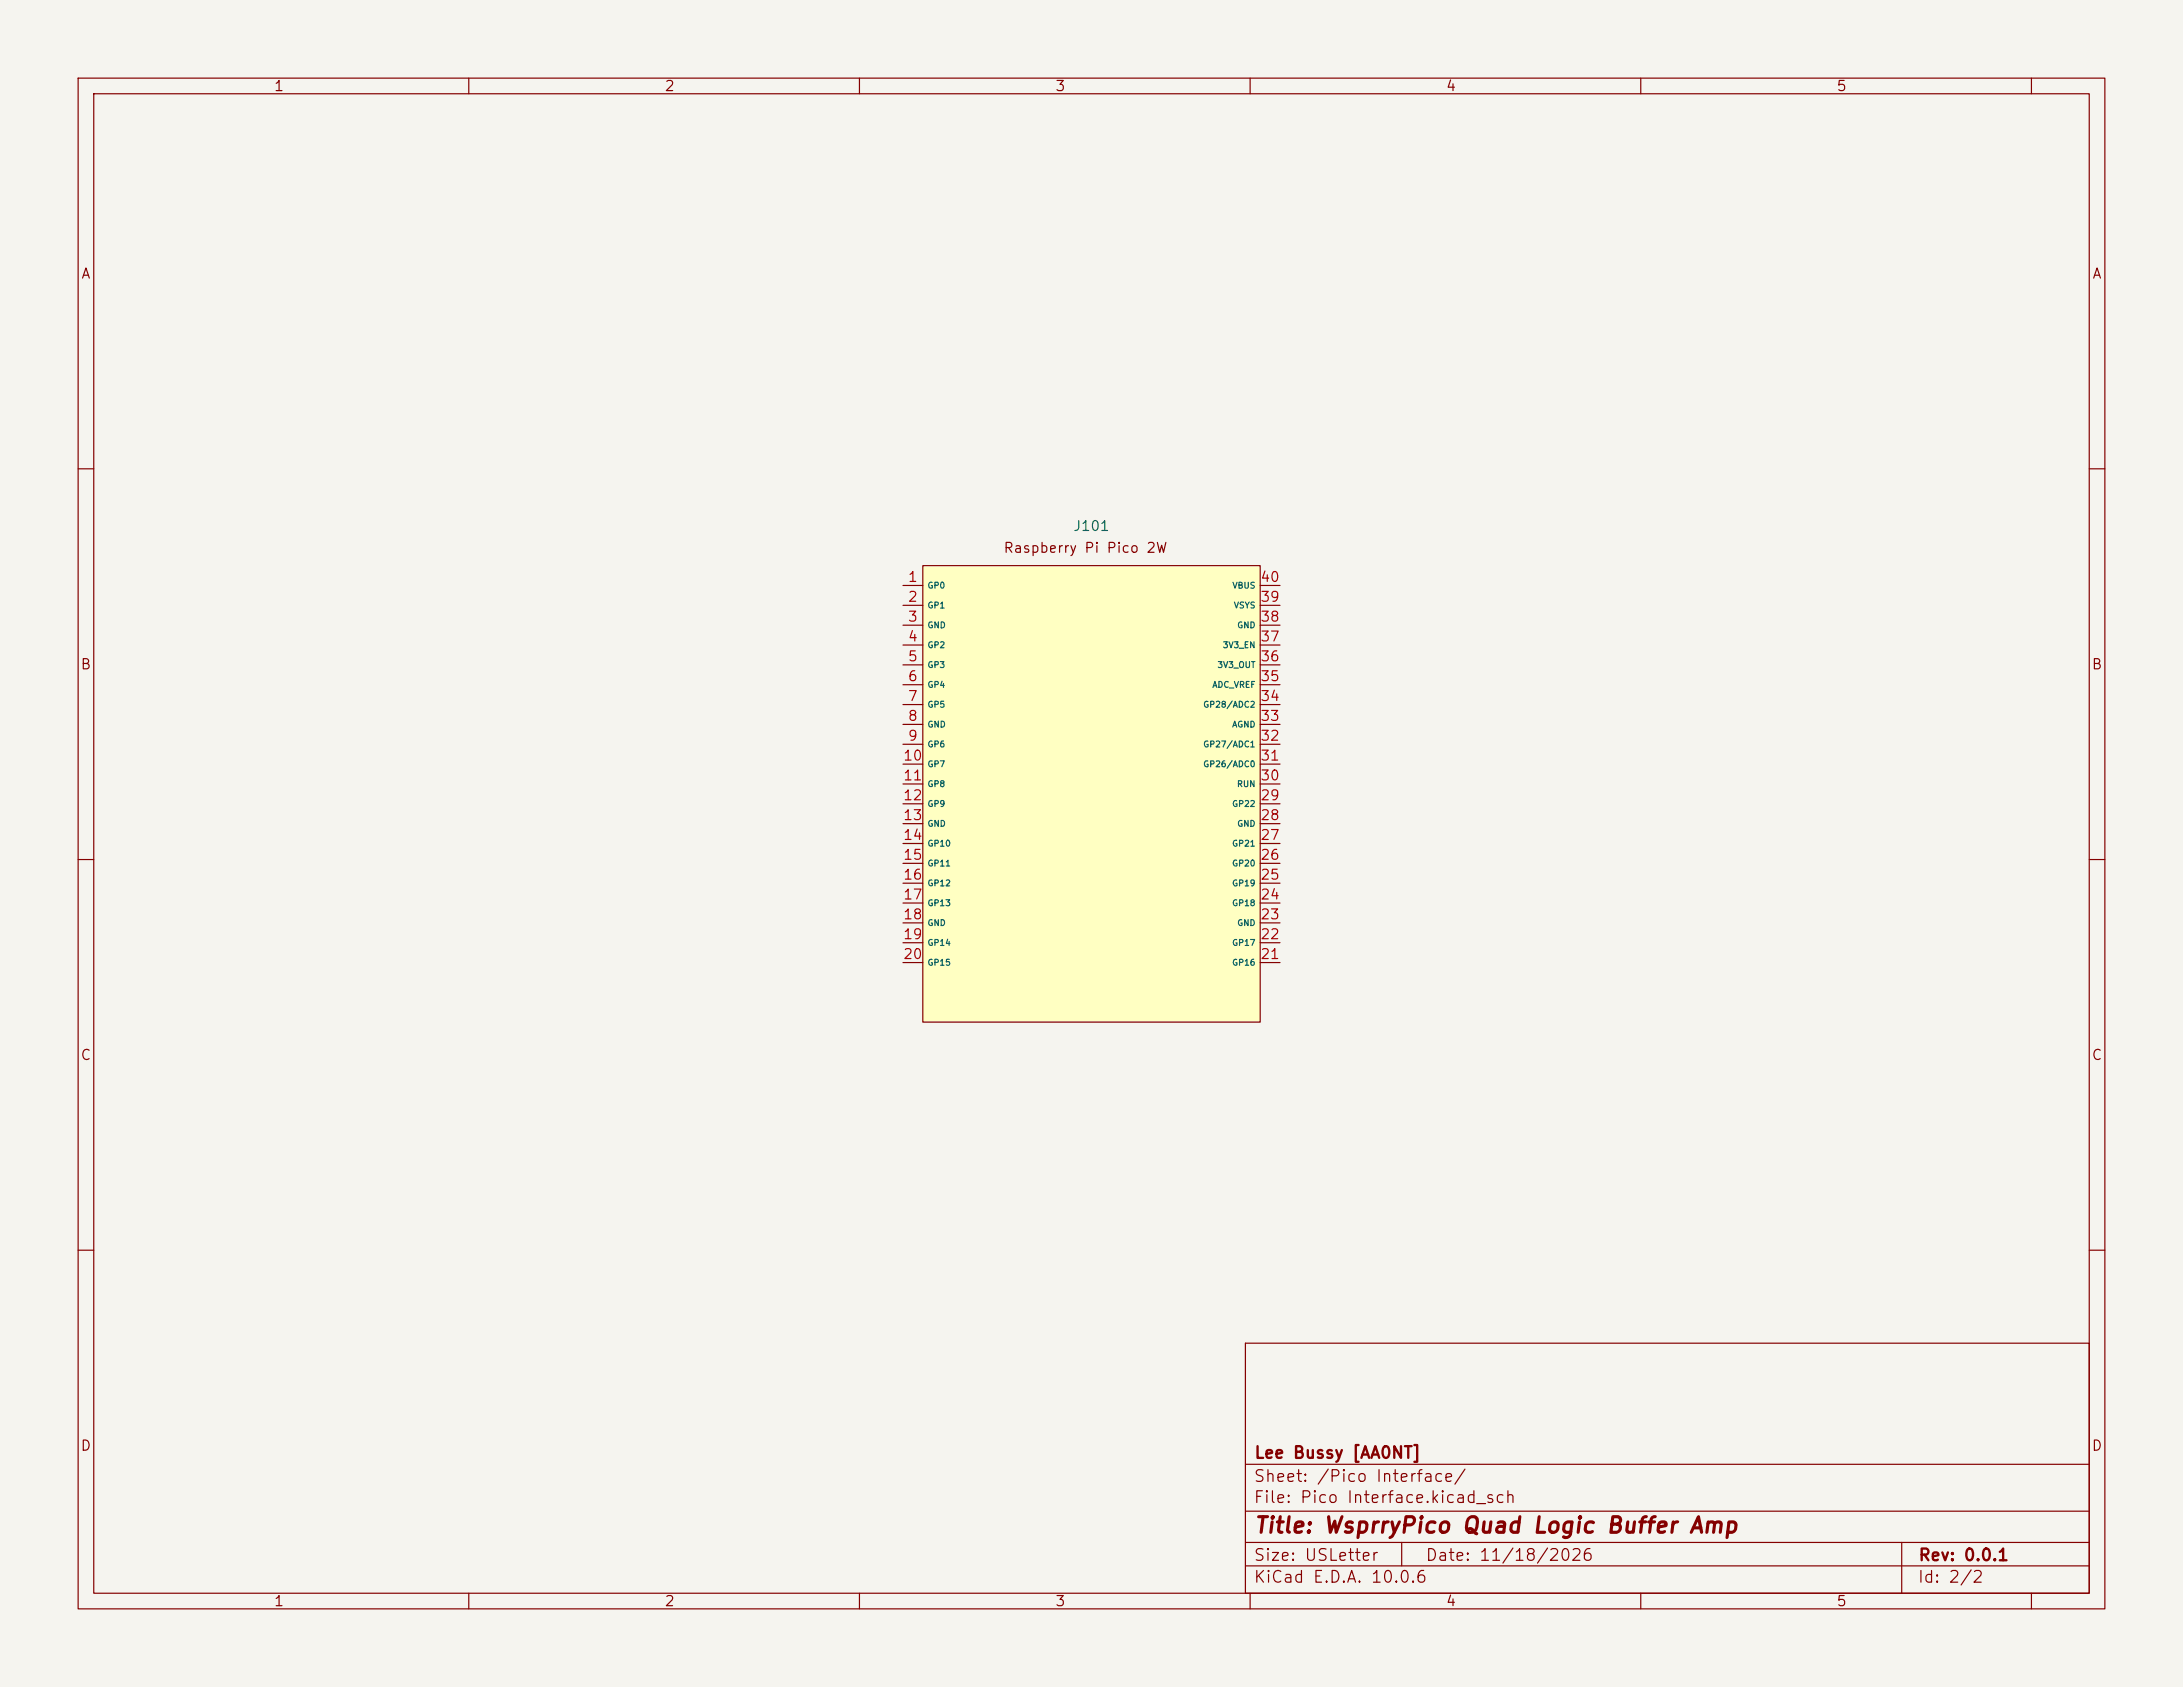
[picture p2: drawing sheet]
<svg xmlns="http://www.w3.org/2000/svg" width="279mm" height="216mm" viewBox="0 0 279 216" stroke-linecap="round" stroke-linejoin="round" font-family="sans-serif">
<defs><g id="words">
<text font-size="2" fill="#840000" x="160.4" y="196.7">Title: WsprryPico Quad Logic Buffer Amp</text>
<g font-size="1.5" fill="#840000">
<text x="160.4" y="190">Sheet: /Pico Interface/</text>
<text x="160.4" y="187">Lee Bussy [AA0NT]</text>
<text x="160.4" y="192.7">File: Pico Interface.kicad_sch</text>
<text x="160.4" y="202.9">KiCad E.D.A. 10.0.6</text>
<text x="160.4" y="200.1">Size: USLetter</text>
<text x="182.4" y="200.1">Date: 11/18/2026</text>
<text x="245.4" y="202.9">Id: 2/2</text>
<text x="245.4" y="200.1">Rev: 0.0.1</text>
</g>
<g font-size="1.3" fill="#840000">
<text x="35" y="12">1</text>
<text x="85" y="12">2</text>
<text x="135" y="12">3</text>
<text x="185" y="12">4</text>
<text x="235" y="12">5</text>
<text x="10.3" y="36">A</text>
<text x="267.7" y="36">A</text>
<text x="128.3" y="71.1">Raspberry Pi Pico 2W</text>
<text x="10.2" y="86">B</text>
<text x="267.6" y="86">B</text>
<text x="10.2" y="136">C</text>
<text x="267.6" y="136">C</text>
<text x="10.2" y="186">D</text>
<text x="267.6" y="186">D</text>
<text x="35" y="205.9">1</text>
<text x="85" y="205.9">2</text>
<text x="135" y="205.9">3</text>
<text x="185" y="205.9">4</text>
<text x="235" y="205.9">5</text>
</g>
<text font-size="1.3" fill="#006464" x="137.3" y="68.3">J101</text>
<g font-size="1.3" fill="#a90000">
<text x="116.1" y="74.8">1</text>
<text x="116.1" y="77.3">2</text>
<text x="161.2" y="77.3">39</text>
<text x="161.2" y="74.8">40</text>
<text x="116.1" y="79.9">3</text>
<text x="116.1" y="82.4">4</text>
<text x="161.2" y="82.4">37</text>
<text x="161.2" y="79.9">38</text>
<text x="116.1" y="85">5</text>
<text x="116.1" y="87.5">6</text>
<text x="161.2" y="87.5">35</text>
<text x="161.2" y="85">36</text>
<text x="116.1" y="90">7</text>
<text x="116.1" y="92.6">8</text>
<text x="116.1" y="95.1">9</text>
<text x="161.2" y="95.1">32</text>
<text x="161.2" y="92.6">33</text>
<text x="161.2" y="90">34</text>
<text x="115.5" y="97.7">10</text>
<text x="115.5" y="100.2">11</text>
<text x="161.2" y="100.2">30</text>
<text x="161.2" y="97.7">31</text>
<text x="115.5" y="102.7">12</text>
<text x="115.5" y="105.3">13</text>
<text x="115.5" y="107.8">14</text>
<text x="161.2" y="107.8">27</text>
<text x="161.2" y="105.3">28</text>
<text x="161.2" y="102.7">29</text>
<text x="115.5" y="110.4">15</text>
<text x="115.5" y="112.9">16</text>
<text x="161.2" y="112.9">25</text>
<text x="161.2" y="110.4">26</text>
<text x="115.5" y="115.4">17</text>
<text x="115.5" y="118">18</text>
<text x="161.2" y="118">23</text>
<text x="161.2" y="115.4">24</text>
<text x="115.5" y="120.5">19</text>
<text x="115.5" y="123.1">20</text>
<text x="161.2" y="123.1">21</text>
<text x="161.2" y="120.5">22</text>
</g>
<g font-size=".8" fill="#006464">
<text x="118.6" y="75.5">GP0</text>
<text x="157.7" y="75.5">VBUS</text>
<text x="118.6" y="78">GP1</text>
<text x="118.6" y="80.6">GND</text>
<text x="118.6" y="83.1">GP2</text>
<text x="156.4" y="83.1">3V3_EN</text>
<text x="157.8" y="78">VSYS</text>
<text x="158.3" y="80.6">GND</text>
<text x="118.6" y="85.7">GP3</text>
<text x="118.6" y="88.2">GP4</text>
<text x="155.1" y="88.2">ADC_VREF</text>
<text x="155.7" y="85.7">3V3_OUT</text>
<text x="118.6" y="90.7">GP5</text>
<text x="118.6" y="93.3">GND</text>
<text x="118.6" y="95.8">GP6</text>
<text x="153.9" y="95.8">GP27/ADC1</text>
<text x="153.9" y="90.7">GP28/ADC2</text>
<text x="157.6" y="93.3">AGND</text>
<text x="118.6" y="98.4">GP7</text>
<text x="118.6" y="100.9">GP8</text>
<text x="153.9" y="98.4">GP26/ADC0</text>
<text x="158.2" y="100.9">RUN</text>
<text x="118.6" y="103.4">GP9</text>
<text x="118.6" y="106">GND</text>
<text x="157.6" y="103.4">GP22</text>
<text x="158.3" y="106">GND</text>
<text x="118.6" y="108.5">GP10</text>
<text x="118.6" y="111.1">GP11</text>
<text x="118.6" y="113.6">GP12</text>
<text x="157.6" y="113.6">GP19</text>
<text x="157.6" y="111.1">GP20</text>
<text x="157.6" y="108.5">GP21</text>
<text x="118.6" y="116.1">GP13</text>
<text x="118.6" y="118.7">GND</text>
<text x="157.6" y="116.1">GP18</text>
<text x="158.3" y="118.7">GND</text>
<text x="118.6" y="121.2">GP14</text>
<text x="118.6" y="123.8">GP15</text>
<text x="157.6" y="123.8">GP16</text>
<text x="157.6" y="121.2">GP17</text>
</g>
</g></defs>
<path d="M0 0h279.4v215.9h-279.4z" fill="#f5f4ef" stroke="#f5f4ef" stroke-width=".13"/>
<g fill="none" stroke="#840000" stroke-width=".15">
<path d="M10 10h259.4v195.9h-259.4zM12 12h255.4v191.9h-255.4zM60 10v2M110 10v2M160 10v2M210 10v2M260 10v2M10 60h2M267.4 60h2M10 110h2M267.4 110h2M10 160h2"/>
<path d="M159.4 171.9h108v32h-108zM267.4 160h2M159.4 197.4h108M159.4 193.4h108M159.4 187.4h108M179.4 197.4v3M243.4 197.4v6.5M60 203.9v2M110 203.9v2M159.4 200.4h108M160 203.9v2M210 203.9v2"/>
<path d="M260 203.9v2"/>
</g>
<path d="M118.1 72.4h43.2v58.4h-43.2z" fill="#ffffc2"/>
<g fill="none" stroke="#840000" stroke-width=".15">
<path d="M115.6 74.9h2.5M115.6 77.5h2.5M118.1 72.4h43.2v58.4h-43.2zM161.3 74.9h2.5M161.3 77.5h2.5M115.6 80h2.5M115.6 82.6h2.5M115.6 85.1h2.5M115.6 87.6h2.5M115.6 90.2h2.5M115.6 92.7h2.5M115.6 95.3h2.5"/>
<path d="M115.6 97.8h2.5M161.3 80h2.5M161.3 82.6h2.5M161.3 85.1h2.5M161.3 87.6h2.5M161.3 90.2h2.5M161.3 92.7h2.5M161.3 95.3h2.5M161.3 97.8h2.5M115.6 100.3h2.5M115.6 102.9h2.5M115.6 105.4h2.5"/>
<path d="M115.6 108h2.5M115.6 110.5h2.5M115.6 113h2.5M115.6 115.6h2.5M115.6 118.1h2.5M161.3 100.3h2.5M161.3 102.9h2.5M161.3 105.4h2.5M161.3 108h2.5M161.3 110.5h2.5M161.3 113h2.5M161.3 115.6h2.5"/>
<path d="M161.3 118.1h2.5M115.6 120.7h2.5M115.6 123.2h2.5M161.3 120.7h2.5M161.3 123.2h2.5"/>
</g>
<use href="#words"/>
</svg>
